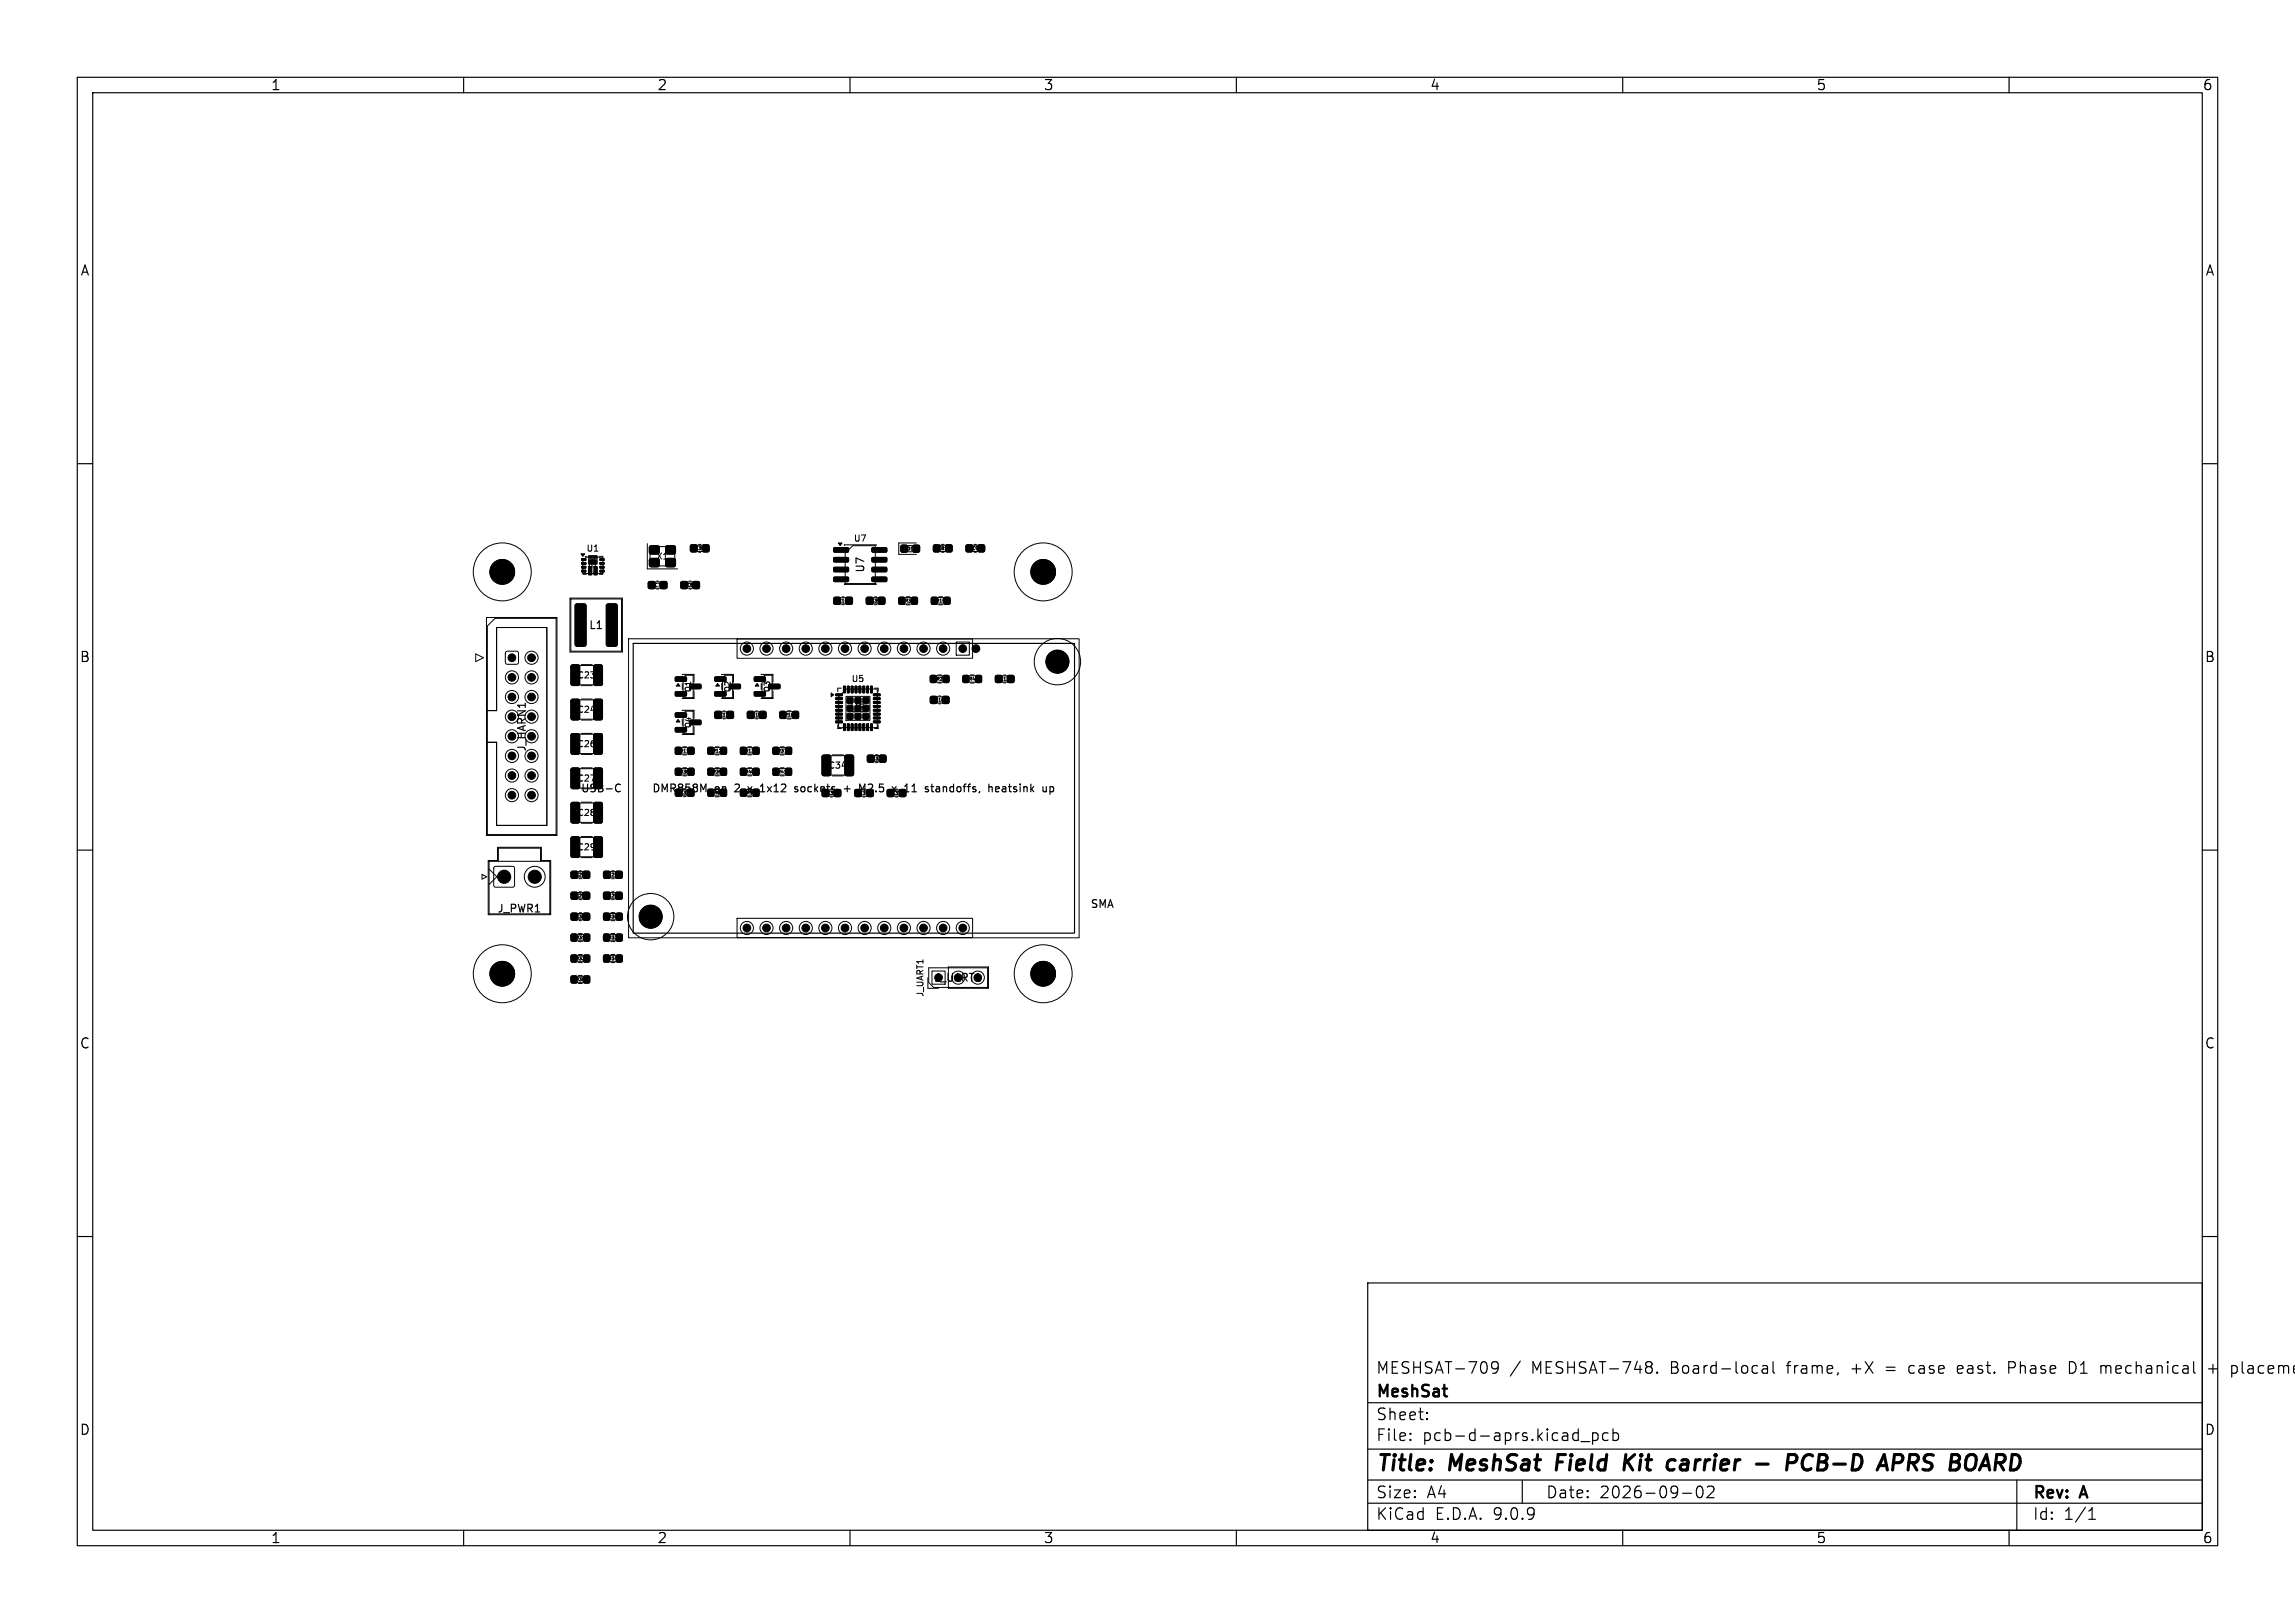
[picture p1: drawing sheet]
<svg xmlns="http://www.w3.org/2000/svg" width="297mm" height="210mm" viewBox="0 0 297 210" stroke-linecap="round" stroke-linejoin="round" font-family="sans-serif">
<defs><g id="words">
<g font-size="2.8">
<text x="178" y="190.9">Title:</text>
<text x="187.7" y="190.9">MeshSat</text>
<text x="202.3" y="190.9">Field</text>
<text x="211.8" y="190.9">Kit</text>
<text x="218.2" y="190.9">carrier</text>
<text x="230.5" y="190.9">-</text>
<text x="235.3" y="190.9">PCB-D</text>
<text x="248.1" y="190.9">APRS</text>
<text x="258" y="190.9">BOARD</text>
</g>
<g font-size="2.1">
<text x="178" y="178">MESHSAT-709</text>
<text x="198.2" y="178">MESHSAT-748.</text>
<text x="216.3" y="178">Board-local</text>
<text x="231.5" y="178">frame,</text>
<text x="240" y="178">+X</text>
<text x="244.5" y="178">=</text>
<text x="247.7" y="178">case</text>
<text x="254.1" y="178">east.</text>
<text x="260.9" y="178">Phase</text>
<text x="268.9" y="178">D1</text>
<text x="273.1" y="178">mechanical</text>
<text x="287.2" y="178">+</text>
<text x="290.3" y="178">placeme</text>
<text x="178" y="184">Sheet:</text>
<text x="178" y="181.2">MeshSat</text>
<text x="178" y="186.7">File:</text>
<text x="184.1" y="186.7">pcb-d-aprs.kicad_pcb</text>
<text x="178" y="196.9">KiCad</text>
<text x="178" y="194.1">Size:</text>
<text x="184.7" y="194.1">A4</text>
<text x="185.7" y="196.9">E.D.A.</text>
<text x="193.3" y="196.9">9.0.9</text>
<text x="200" y="194.1">Date:</text>
<text x="207" y="194.1">2026-09-02</text>
<text x="263" y="194.3">Rev:</text>
<text x="263" y="196.9">Id:</text>
<text x="267.1" y="196.9">1/1</text>
<text x="269.4" y="194.3">A</text>
</g>
<g font-size="1.8">
<text x="35" y="11.9">1</text>
<text x="85" y="11.9">2</text>
<text x="135" y="11.9">3</text>
<text x="185" y="11.9">4</text>
<text x="235" y="11.9">5</text>
<text x="285" y="11.9">6</text>
<text x="10.3" y="35.9">A</text>
<text x="285.4" y="35.9">A</text>
<text x="10.3" y="85.9">B</text>
<text x="285.3" y="85.9">B</text>
<text x="10.3" y="135.9">C</text>
<text x="285.3" y="135.9">C</text>
<text x="10.3" y="185.9">D</text>
<text x="285.3" y="185.9">D</text>
<text x="35" y="199.9">1</text>
<text x="85" y="199.9">2</text>
<text x="135" y="199.9">3</text>
<text x="185" y="199.9">4</text>
<text x="235" y="199.9">5</text>
<text x="285" y="199.9">6</text>
</g>
<g font-size="1.4">
<text x="112" y="74.2" transform="rotate(-90 112 74.2)">U7</text>
<text x="76.1" y="81.6">L1</text>
<text x="109.9" y="92.4">U5</text>
<text x="68.2" y="97.3" transform="rotate(-90 68.2 97.3)">J_HARN1</text>
<text x="75.1" y="102.7">USB-C</text>
<text x="84.3" y="102.7">DMR858M</text>
<text x="92.5" y="102.7">on</text>
<text x="95.3" y="102.7">2</text>
<text x="97.3" y="102.7">x</text>
<text x="99.1" y="102.7">1x12</text>
<text x="103.8" y="102.7">sockets</text>
<text x="110.4" y="102.7">+</text>
<text x="112.6" y="102.7">M2.5</text>
<text x="117.2" y="102.7">x</text>
<text x="119" y="102.7">11</text>
<text x="121.9" y="102.7">standoffs,</text>
<text x="130.4" y="102.7">heatsink</text>
<text x="64.3" y="118.3">J_PWR1</text>
<text x="141.1" y="117.7">SMA</text>
<text x="120.8" y="127.2">J_UART1</text>
</g>
<g font-size="1.1">
<text x="75.8" y="71.5">U1</text>
<text x="110.4" y="70.2">U7</text>
<text x="84.9" y="72.6">X1</text>
<text x="74.7" y="87.9">C23</text>
<text x="110.1" y="88.4">U5</text>
<text x="74.7" y="92.4">C24</text>
<text x="74.7" y="96.8">C26</text>
<text x="74.7" y="101.3">C27</text>
<text x="107.2" y="99.6">C34</text>
<text x="74.7" y="105.7">C28</text>
<text x="74.7" y="110.2">C29</text>
<text x="119.7" y="129.1" transform="rotate(-90 119.7 129.1)">J_UART1</text>
</g>
<g font-size="1">
<text x="89.6" y="89.6" transform="rotate(-90 89.6 89.6)">Q1</text>
<text x="94.7" y="89.6" transform="rotate(-90 94.7 89.6)">Q2</text>
<text x="99.8" y="89.6" transform="rotate(-90 99.8 89.6)">Q3</text>
<text x="89.6" y="94.3" transform="rotate(-90 89.6 94.3)">Q4</text>
</g>
<text font-size=".8" x="76" y="73.6">U1</text>
<g font-size=".6">
<text x="89.9" y="71.2">C38</text>
<text x="117.4" y="71.3">D1</text>
<text x="121.4" y="71.2">FB1</text>
<text x="125.8" y="71.2">C9</text>
<text x="84.7" y="76">C7</text>
<text x="88.9" y="76">C8</text>
<text x="108.5" y="78">C10</text>
<text x="112.7" y="78">C39</text>
<text x="117.1" y="78">R3</text>
<text x="121.1" y="78">R15</text>
<text x="121.2" y="88.1">R2</text>
<text x="125.4" y="88.1">R4</text>
<text x="129.4" y="88.1">C13</text>
<text x="93.1" y="92.8">C17</text>
<text x="97.3" y="92.8">C18</text>
<text x="101.5" y="92.8">R10</text>
<text x="121" y="90.9">C14</text>
<text x="88" y="100.2">R38</text>
<text x="88" y="97.4">R11</text>
<text x="92.2" y="100.2">R39</text>
<text x="92.2" y="97.4">R12</text>
<text x="96.4" y="97.4">R13</text>
<text x="96.4" y="100.2">R40</text>
<text x="100.6" y="100.2">R41</text>
<text x="100.6" y="97.4">R37</text>
<text x="112.8" y="98.5">C33</text>
<text x="88" y="102.9">C32</text>
<text x="92.4" y="102.9">R8</text>
<text x="96.6" y="102.9">R9</text>
<text x="107" y="102.9">C35</text>
<text x="111.2" y="102.9">C36</text>
<text x="115.4" y="102.9">C37</text>
<text x="74.5" y="113.5">C20</text>
<text x="78.7" y="113.5">C21</text>
<text x="74.5" y="118.9">C30</text>
<text x="74.5" y="116.2">C22</text>
<text x="78.7" y="116.2">C25</text>
<text x="78.7" y="118.9">R30</text>
<text x="74.5" y="124.3">R33</text>
<text x="74.5" y="121.6">R31</text>
<text x="78.7" y="124.3">R34</text>
<text x="78.7" y="121.6">R32</text>
<text x="74.5" y="127">R35</text>
</g>
</g></defs>
<g fill="none" stroke="#000" stroke-width=".15">
<path d="M10 10h277v190h-277zM12 12h273v186h-273zM60 10v2M110 10v2M160 10v2M210 10v2M260 10v2M10 60h2M64.2 73.5v1M64.2 73.9h.6M64.8 73.5v1M65.2 73.5h.6l-.3 .3 .3 .1v.5l-.2 .1-.4-.1"/>
<path d="M134.2 73.5v1M134.2 73.9h.6M134.8 73.5v1M135.5 73.4l-.3 .7h.7M135.7 73.8v.7M285 60h2M81.9 83.3h57.2v37.4h-57.2zM10 110h2M79.8 101.5h.3l.2 .1M80.3 102.4l-.2 .1-.3-.1M96.8 101.8l.5 .7M97.3 101.8l-.5 .7"/>
<path d="M98.4 102.5h.6M98.4 101.7l.3-.2v1M103.2 101.8h-.2l-.2 .1 .1 .2 .3 .1v.2h-.4M109.3 102.1h.7M109.6 101.7v.8M111.3 102.5v-1l.3 .7 .3-.7v1M117.3 101.6l.1-.1v1M118 102.5h.6M118.2 101.6l.1-.1v1M120.5 101.8h.3M120.7 102.5h.1M121.2 101.8h.3"/>
<path d="M121.5 102.1h-.2a.2 .2 0 0 0-.2 .2 .2 .2 0 0 0 .2 .2h.2M128.3 101.8l.1 .1v.6M128.8 102.1l.5-.1v-.2h-.3l-.2 .1 .1 .5h.4M130 101.8h-.3M130.1 102.1h-.3a.2 .2 0 0 0-.1 .2 .2 .2 0 0 0 .1 .2h.3M136 101.8h.2l.2 .2-.1 .4-.3 .1M285 110h2M64.2 125.9h.6M64.2 125.5v1M64.8 125.5v1M65.2 126.5h.6M65.2 125.7l.3-.2v1"/>
<path d="M134.2 125.5v1M134.2 125.9h.6M134.8 125.5v1M135.2 125.6l.4-.1 .2 .1v.1l-.6 .8h.6M10 160h2M177 166h108v32h-108zM193.9 176.8l-.3 .3h-.4l-.2-.3v-.3l.2-.2 .4-.1 .2 .1a.99 .99 0 0 1-.3 1.4h-.3M196.7 176.1l-1.2 2M213.5 176.2l.2 .1a.31 .31 0 0 1 .1 .3 .31 .31 0 0 1-.3 .2l.3 .3v.3l-.3 .3M214.5 177.6h-.1l.1 .1M214.5 177.6v.1M228.1 176.8l.1-.1 .5 .1v.9"/>
<path d="M228.7 177.1h-.5a.29 .29 0 0 0-.2 .3 .29 .29 0 0 0 .2 .3l.5-.1M229.5 176.2v1.3l.2 .2M247.1 176.8l-.1 .2 .1 .6M253.5 176.7l-.2 .2v.6l.2 .2M254 177.1l-.7 .1M260 177h.5M260.5 176.2h-.5v1.5M268.4 176.3l-.6-.1v1.5l.6-.1M271.9 176.8a.37 .37 0 0 1 .6 .1M271.9 176.7v1M285 160h2M285.8 177.1h1.2"/>
<path d="M286.4 176.6v1.1M289 176.7l.4 .1 .1 .2v.6l-.3 .1h-.2M60 198v2M110 198v2M160 198v2M177 194.5h108M177 191.5h108M177 187.5h108M177 181.5h108M182.5 186.3h.1l-.1 .1M182.5 186.3v.1M182.5 185.5v.1"/>
<path d="M182.5 185.5h.1l-.1 .1M184.7 183.6v.1M184.7 183.6h-.1l.1 .1M184.7 182.8v.1M184.7 182.8h-.1l.1 .1M197 191.5v3M204.6 186.5h1.1M206.1 185.4v1.5M206.1 185.5l.4-.1 .3 .3v.4l-.1 .2-.2 .1-.4-.1M208.1 185.5l-.4-.1-.3 .3v.4l.1 .2 .2 .1 .4-.1M208.7 185.5l.5-.1 .3 .3v.4l-.2 .2-.1 .1-.5-.1M208.7 184.9v1.5"/>
<path d="M210 198v2M217.7 193.2h1.2M219.7 192.4a.36 .36 0 0 1 .6 .2 .77 .77 0 0 1-.4 1.2 1 1 0 0 1-.2-1.4zM221 192.4l.2-.1h.3a.41 .41 0 0 1 .2 .6l-.8 .9h.9M260 198v2M261 191.5v6.5M270.3 196.6h.9M270.3 195.5l.4-.4v1.5"/>
</g>
<g fill="none" stroke="#000" stroke-width=".4">
<path d="M201.6 188.2l-.2 2M210.4 188.2l-.2 2M210.6 189.1l.7 1.1M211.6 188.2l-1.3 1.2M216.6 188.9l.2 .1M217.6 189.5l-.1 .2v.4M227.3 189.4h1.5M232.4 189.1a.51 .51 0 0 0-.2-.9h-.7l-.3 2M234.6 188.4a.73 .73 0 0 0-1.2 .3 .97 .97 0 0 0 .4 1.5l.6-.2M245.2 188.2h.7l.2 .1a.58 .58 0 0 1-.3 1h-.8M247 189.3h.8M247.2 188.2l-.3 2"/>
<path d="M256.2 190.2l.9-2 .4 2M256.4 189.6h1"/>
</g>
<g fill="none" stroke="#000" stroke-width=".13">
<path d="M63 79.9h9.1v28.2h-9.1zM73.8 77.4h6.7v7h-6.7zM73.9 77.5h6.5v6.8h-6.5zM74.5 78.2l1.1-.1 .2 .2v5.1l-.1 .2h-1l-.3-.1v-5.1zM75.3 72.3h.5v.2h-.5zM75.3 72.8h.5v.2h-.5zM75.3 73.3h.5v.2h-.5zM75.3 73.8h.5v.2h-.5zM75.4 74.3h.5M75.7 72h.2M75.9 72.1h2.1v2.1h-2.6v-1.6zM76.2 73.3h.4v1.1h-.4z"/>
<path d="M76.2 71.9h1.1v1.1h-1.1zM76.9 73.3h.4v1.1h-.4zM77.5 72h.5M77.6 74.3h.4M77.6 73.8h.5l.1 .2h-.5zM77.6 73.3h.5l.1 .2h-.5zM77.6 72.8h.5l.1 .2h-.5zM77.6 72.3h.5l.1 .2h-.5zM78.5 78.2l1.1-.1 .3 .2v5.1l-.2 .2h-1l-.2-.1v-5.1zM83.8 70.3v3.3h3.9M83.9 75.3l.2-.1 .6 .1 .1 .2-.1 .6-.1 .1-.7-.1v-.1zM84.1 72.3h.2h1v.2v.8l-.2 .1-1-.1-.1-.2z"/>
<path d="M84.1 70.7l.2-.1 1 .1v.2v.7l-.2 .1-1-.1-.1-.1zM84.1 70.7h3.2v2.5h-2.6l-.6-.6zM84.3 75.3h1.6v.8h-1.6zM85 75.2h.2M85 76.2h.2M85.5 75.3l.2-.1 .6 .1v.2v.6l-.2 .1-.6-.1-.1-.1zM86.2 72.3h.2h1v.2v.8l-.2 .1-1-.1-.1-.2zM86.2 70.7l.2-.1 1 .1v.2v.7l-.2 .1-1-.1-.1-.1zM88.2 75.3l.1-.1 .6 .1 .1 .2-.1 .6-.1 .1-.6-.1-.1-.1zM88.5 75.3h1.6v.8h-1.6zM89.2 75.2h.3M89.2 76.2h.3"/>
<path d="M89.4 70.5h.2h.6v.2v.7h-.2h-.6l-.1-.2zM89.7 75.3l.2-.1 .6 .1v.2v.6l-.2 .1-.6-.1-.1-.1zM89.8 70.6h1.6v.8h-1.6zM90.4 70.4h.3M90.4 71.5h.3M90.9 70.5h.2h.6l.1 .2-.1 .7h-.1h-.7v-.2zM107.9 70.9h1.8l.1 .1v.4l-.1 .1-1.7-.1-.1-.1zM107.9 72.2l1.8-.1 .1 .2v.3l-.1 .1h-1.7l-.1-.1zM107.9 73.4h1.8l.1 .1v.4l-.1 .1h-1.7l-.1-.2zM107.9 74.7h1.8l.1 .1v.4l-.1 .1h-1.7l-.1-.2zM107.9 77.3h.2h.6l.1 .2-.1 .6-.1 .1-.7-.1v-.1zM108.3 77.3h1.6v.8h-1.6z"/>
<path d="M109 77.2h.2M109 78.3h.2M109.3 70.6v-.1h4.1v.1M109.3 75.5v.1h4.1v-.1M109.5 77.3h.2h.6v.2v.6l-.2 .1-.6-.1-.1-.1zM110.4 70.6h2.9v4.9h-3.9v-3.9zM112.2 77.3h.1h.6l.1 .2-.1 .6-.1 .1-.6-.1-.1-.1zM112.5 77.3h1.6v.8h-1.6zM112.9 74.7h1.8l.1 .1v.4l-.2 .1h-1.7l-.1-.2zM112.9 73.4h1.8l.1 .1v.4l-.2 .1h-1.7l-.1-.2zM112.9 72.2l1.8-.1 .1 .2v.3l-.2 .1h-1.7l-.1-.1zM112.9 70.9h1.8l.1 .1v.4l-.2 .1-1.7-.1-.1-.1z"/>
<path d="M113.2 77.2h.3M113.2 78.3h.3M113.7 77.3h.2h.6v.2v.6l-.2 .1-.6-.1-.1-.1zM116.4 77.3h.6v.9h-.6zM116.6 70.6h.8v.8h-.8zM116.7 77.3h1.6v.9h-1.6zM117.3 77.2h.5M117.3 78.3h.5M117.3 70.6h1.3v.8h-1.6v-.5zM118 77.3h.7v.9h-.7zM118.2 70.6h.8v.8h-.8zM118.6 70.3h-2.3v1.4h2.3"/>
<path d="M120.6 77.3h.7v.9h-.7zM120.8 70.5h.8v.9h-.8zM120.9 77.3h1.6v.9h-1.6zM121.2 70.6h1.6v.8h-1.6zM121.5 77.2h.5M121.5 78.3h.5M121.8 70.4h.4M121.8 71.5h.4M122.2 77.3h.7v.9h-.7zM122.4 70.5h.8v.9h-.8zM125.1 70.5h.1h.6l.1 .2-.1 .7h-.1h-.6l-.1-.2zM125.4 70.6h1.6v.8h-1.6z"/>
<path d="M126.1 70.4h.3M126.1 71.5h.3M126.6 70.5h.2h.6v.2v.7h-.2h-.6l-.1-.2zM61.6 84.6l1 .5-1 .5zM63 92h1.3v-10.8h6.5v25.6h-6.5v-10.7h-1.3M63.1 81l1-1h7.9v28h-8.9zM65.5 84.3h.1h1.4l.1 .2-.1 1.4-.2 .1-1.3-.1-.1-.2zM73.9 95l.9-.1 .2 .2v2.3l-.1 .2h-.8l-.2-.1v-2.3zM73.9 99.4h.9l.2 .1v2.3l-.1 .2-.8 .1-.2-.2v-2.3zM73.9 90.5h.9l.2 .1v2.3l-.1 .2-.8 .1-.2-.2v-2.3zM73.9 86.1l.9-.1 .2 .2v2.3l-.1 .2h-.8l-.2-.1v-2.3zM74.3 95h3.2v2.5h-3.2z"/>
<path d="M74.3 99.5h3.2v2.5h-3.2zM74.3 90.6h3.2v2.5h-3.2zM74.3 86.1h3.2v2.5h-3.2zM75.2 94.9h1.4M75.2 97.6h1.4M75.2 99.4h1.4M75.2 90.5h1.4M75.2 93.2h1.4M75.2 86h1.4M75.2 88.7h1.4M76.9 95l.8-.1 .3 .2v2.3l-.2 .2h-.7l-.3-.1v-2.3zM76.9 99.4h.8l.3 .1v2.3l-.2 .2-.7 .1-.3-.2v-2.3z"/>
<path d="M76.9 90.5h.8l.3 .1v2.3l-.2 .2-.7 .1-.3-.2v-2.3zM76.9 86.1l.8-.1 .3 .2v2.3l-.2 .2h-.7l-.3-.1v-2.3zM81.3 82.7h58.4v38.6h-58.4zM87.4 92.3l1.4-.1 .1 .2-.1 .3-.1 .1h-1.2l-.1-.1zM87.4 94.2l1.4-.1 .1 .2-.1 .3-.1 .1h-1.2l-.1-.1zM87.4 87.6h1.4l.1 .1-.1 .4-.1 .1h-1.2l-.1-.2zM87.4 89.5h1.4l.1 .1-.1 .4-.1 .1h-1.2l-.1-.2zM87.4 99.4h.7v.9h-.7zM87.4 96.7h.7v.9h-.7zM87.8 99.5h1.6v.8h-1.6zM87.8 96.7h1.6v.9h-1.6zM88.3 87.3h1.5v1"/>
<path d="M88.3 92l1.5-.1v1M88.3 88.4v.8M88.3 93.1v.8M88.4 97.7h.4M88.4 99.3h.4M88.4 96.6h.4M88.4 92.4l.3-.4h1v2.9h-1.3zM88.4 87.7l.3-.3h1v2.9h-1.3zM88.9 97.3h.2M89.1 99.4h.7v.9h-.7zM89.1 96.7h.7v.9h-.7zM89.3 93.2h1.3l.1 .1v.4l-.1 .1h-1.3v-.2z"/>
<path d="M89.3 88.6l1.3-.1 .1 .2v.3l-.1 .1h-1.3v-.1zM89.8 89.4v1l-1.5-.1M89.8 94v1h-1.5M91.6 99.4h.7v.9h-.7zM91.6 96.7h.7v.9h-.7zM92 99.5h1.6v.8h-1.6zM92 96.7h1.6v.9h-1.6zM92.5 87.6h1.4l.1 .1v.4l-.2 .1h-1.2l-.1-.2zM92.5 89.5h1.4l.1 .1v.4l-.2 .1h-1.2l-.1-.2zM92.6 92.1l.1-.1 .6 .1 .1 .2-.1 .6-.1 .1-.6-.1-.1-.1zM92.6 97.7h.5M92.6 99.3h.5"/>
<path d="M92.6 96.6h.5M92.9 92.1h1.6v.8h-1.6zM93.3 99.4h.7v.9h-.7zM93.3 96.7h.7v.9h-.7zM93.4 87.3h1.5v1M93.4 88.4v.8M93.5 87.7l.3-.3h1v2.9h-1.3zM93.6 92h.3M93.6 93h.3M94.1 92.1l.2-.1 .6 .1v.2v.6l-.2 .1-.6-.1-.1-.1zM94.4 88.6l1.3-.1 .1 .2v.3l-.1 .1h-1.2l-.1-.1zM94.9 89.4v1l-1.5-.1"/>
<path d="M95.4 82.7h30.5v2.5h-30.5zM95.9 96.7h.6v.9h-.6zM95.9 99.4h.6v.9h-.6zM96.2 96.7h1.6v.9h-1.6zM96.2 99.5h1.6v.8h-1.6zM96.8 92.1l.1-.1 .6 .1 .1 .2-.1 .6-.1 .1-.6-.1-.1-.1zM96.8 97.7h.5M96.8 99.3h.5M96.8 96.6h.5M97.1 92.1h1.6v.8h-1.6zM97.5 96.7h.7v.9h-.7zM97.5 99.4h.7v.9h-.7z"/>
<path d="M97.6 87.6h1.4l.1 .1v.4l-.2 .1h-1.2l-.1-.2zM97.6 89.5h1.4l.1 .1v.4l-.2 .1h-1.2l-.1-.2zM97.8 92h.3M97.8 93h.3M98.3 92.1l.2-.1 .6 .1v.2v.6l-.2 .1-.6-.1-.1-.1zM98.5 87.3h1.5v1M98.5 88.4v.8M98.6 87.7l.3-.3h1v2.9h-1.3zM99.5 88.6l1.4-.1v.2v.3l-.1 .1h-1.2l-.1-.1zM100 89.4v1l-1.5-.1M100.1 99.4h.7v.9h-.7zM100.1 96.7h.7v.9h-.7z"/>
<path d="M100.4 99.5h1.6v.8h-1.6zM100.4 96.7h1.6v.9h-1.6zM101 92.1h.7v.8h-.7zM101 97.7h.5M101 99.3h.5M101 96.6h.5M101.3 92.1h1.6v.8h-1.6zM101.7 99.4h.7v.9h-.7zM101.7 96.7h.7v.9h-.7zM101.9 92h.5M101.9 93h.5M102.6 92.1h.7v.8h-.7z"/>
<path d="M106.4 97.8l.9-.1 .2 .1v2.3l-.1 .3h-.8l-.2-.2v-2.3zM106.8 97.8h3.2v2.5h-3.2zM107.7 97.7h1.4M108.2 89.8h.8v.2h-.8zM108.2 90.3h.8v.2h-.8zM108.2 90.8h.8v.2h-.8zM108.2 91.3h.8v.2h-.8zM108.2 91.8h.8v.2h-.8zM108.2 92.3h.8v.2h-.8zM108.2 92.8h.8v.2h-.8zM108.2 93.3h.8v.2h-.8zM108.4 93.8v.5h.5"/>
<path d="M108.5 90.2l1-1h4v5h-5zM108.9 89h-.5v.5M109.2 93.7h.2v.8h-.2zM109.2 88.8h.2v.9l-.2-.1zM109.4 97.8l.8-.1 .3 .1v2.3l-.2 .3h-.7l-.3-.2v-2.3zM109.5 90.1h3.1v3.1h-3.1zM109.7 93.7h.2v.8h-.2zM109.7 88.8h.2v.9l-.2-.1zM110.2 93.7h.2v.8h-.2zM110.2 88.8h.2v.9l-.2-.1zM110.7 93.7h.2v.8h-.2zM110.7 88.8h.2v.9l-.2-.1z"/>
<path d="M111.2 93.7h.2v.8h-.2zM111.2 88.8h.2v.9l-.2-.1zM111.7 93.7h.2v.8h-.2zM111.7 88.8h.2v.9l-.2-.1zM112.2 93.7h.2v.8h-.2zM112.2 88.8h.2v.9l-.2-.1zM112.3 97.8l.2-.1 .6 .1v.1v.7h-.2h-.6l-.1-.2zM112.7 97.8h1.6v.8h-1.6zM112.7 93.7h.2v.8h-.2zM112.7 88.8h.2v.9l-.2-.1zM113 93.3h.9v.2h-.8zM113 92.8h.9v.2h-.8z"/>
<path d="M113 92.3h.9v.2h-.8zM113 91.8h.9v.2h-.8zM113 91.3h.9v.2h-.8zM113 90.8h.9v.2h-.8zM113 90.3h.9v.2h-.8zM113 89.8h.9v.2h-.8zM113.2 89h.4v.5M113.3 97.7h.3M113.3 98.7h.3M113.6 93.8v.5h-.4M113.8 97.8l.2-.1 .6 .1 .1 .1-.1 .7h-.1h-.7v-.2zM120.4 87.4h.7v.9h-.7z"/>
<path d="M120.4 90.2l.2-.1 .6 .1 .1 .1-.1 .7h-.1h-.7v-.2zM120.8 90.2h1.6v.8h-1.6zM120.8 87.4h1.6v.9h-1.6zM121.4 87.3h.4M121.4 88.4h.4M121.5 90.1h.2M121.5 91.1h.2M122 90.2l.2-.1 .6 .1v.1v.7h-.2h-.6l-.1-.2zM122.1 87.4h.7v.9h-.7zM123.7 83.1h1.7v1.7h-1.7zM124.6 87.4h.7v.9h-.7zM125 87.4h1.6v.9h-1.6z"/>
<path d="M125.6 87.3h.5M125.6 88.4h.5M126.3 87.4h.7v.9h-.7zM128.9 87.4h.1h.6l.1 .2-.1 .7h-.1h-.6l-.1-.2zM129.2 87.5h1.6v.8h-1.6zM129.9 87.3h.3M129.9 88.4h.3M130.4 87.4h.2h.6v.2v.7h-.2h-.6l-.1-.2zM62.4 113.2l.6 .3-.6 .3zM63.3 111.5h7.9v6.8h-7.9zM63.3 112.5l1 1-1 1M64 112.2l.1-.1h2.2l.2 .1 .1 .2v2.2l-.1 .1-.2 .1h-2.2l-.1-.1-.1-.1v-2.2z"/>
<path d="M64.4 109.6h5.7v1.7h1.2v7.1h-8.1v-7.1h1.2zM64.5 111.5v-1.7h5.5v1.7M73.9 112.8l.2-.1 .6 .1 .1 .1-.1 .7-.1 .1-.7-.1v-.2zM73.9 118.2l.2-.1 .6 .1 .1 .2-.1 .6-.1 .1-.7-.1v-.1zM73.9 115.5l.2-.1 .6 .1 .1 .2-.1 .6-.1 .1-.7-.1v-.1zM73.9 108.3h.9l.2 .1v2.3l-.1 .2-.8 .1-.2-.2v-2.3zM73.9 103.9l.9-.1 .2 .2v2.3l-.1 .2h-.8l-.2-.1v-2.3zM74.3 112.8h1.6v.8h-1.6zM74.3 118.2h1.6v.8h-1.6zM74.3 115.5h1.6v.8h-1.6zM74.3 108.4h3.2v2.5h-3.2zM74.3 103.9h3.2v2.5h-3.2z"/>
<path d="M75 112.7h.2M75 113.7h.2M75 118.1h.2M75 119.1h.2M75 115.4h.2M75 116.4h.2M75.2 108.3h1.4M75.2 111h1.4M75.2 103.8h1.4M75.2 106.5h1.4M75.5 112.8l.2-.1 .6 .1v.1v.7l-.2 .1-.6-.1-.1-.2zM75.5 118.2l.2-.1 .6 .1v.2v.6l-.2 .1-.6-.1-.1-.1z"/>
<path d="M75.5 115.5l.2-.1 .6 .1v.2v.6l-.2 .1-.6-.1-.1-.1zM76.9 108.3h.8l.3 .1v2.3l-.2 .2-.7 .1-.3-.2v-2.3zM76.9 103.9l.8-.1 .3 .2v2.3l-.2 .2h-.7l-.3-.1v-2.3zM78.1 118.2h.7v.8h-.7zM78.2 112.8l.1-.1 .6 .1 .1 .1-.1 .7-.1 .1-.6-.1-.1-.2zM78.2 115.5l.1-.1 .6 .1 .1 .2-.1 .6-.1 .1-.6-.1-.1-.1zM78.5 112.8h1.6v.8h-1.6zM78.5 115.5h1.6v.8h-1.6zM78.5 118.2h1.6v.8h-1.6zM79.1 118.1h.5M79.1 119.1h.5M79.2 112.7h.3"/>
<path d="M79.2 113.7h.3M79.2 115.4h.3M79.2 116.4h.3M79.6 113.4h.2M79.7 112.8l.2-.1 .6 .1v.1v.7l-.2 .1-.6-.1-.1-.2zM79.7 115.5l.2-.1 .6 .1v.2v.6l-.2 .1-.6-.1-.1-.1zM79.8 118.2h.7v.8h-.7zM88.4 100.4h.4M91.6 102.2h.7v.8h-.7zM92 102.2h1.6v.8h-1.6zM92.6 100.4h.5M95.4 118.8h30.5v2.5h-30.5z"/>
<path d="M95.9 102.2h.6v.8h-.6zM96.2 102.2h1.6v.8h-1.6zM96.8 100.4h.5M96.8 103.1h.5M96.8 102.1h.5M101 100.4h.5M101.5 100h.2M107.7 100.4h1.4M111 102.2h1.6v.8h-1.6zM111.7 102.1h.3M111.7 103.1h.3M112.2 102.2l.2-.1 .6 .1v.2v.6l-.2 .1-.6-.1-.1-.1z"/>
<path d="M115.2 102.2h1.6v.8h-1.6zM116.4 102.2l.2-.1 .6 .1v.2v.6l-.2 .1-.6-.1-.1-.1zM73.9 126.3h.7v.9h-.7zM73.9 123.6h.7v.8h-.7zM73.9 120.9h.7v.8h-.7zM74.3 126.3h1.6v.9h-1.6zM74.3 123.6h1.6v.8h-1.6zM74.3 120.9h1.6v.8h-1.6zM74.9 126.2h.4M74.9 127.3h.4M74.9 123.5h.4M74.9 124.6h.4"/>
<path d="M74.9 120.8h.4M74.9 121.8h.4M75.4 121.5h.2M75.6 126.3h.7v.9h-.7zM75.6 123.6h.7v.8h-.7zM75.6 120.9h.7v.8h-.7zM78.1 123.6h.7v.8h-.7zM78.1 120.9h.7v.8h-.7zM78.5 123.6h1.6v.8h-1.6zM78.5 120.9h1.6v.8h-1.6zM79.1 123.5h.5M79.1 124.6h.5"/>
<path d="M79.1 120.8h.5M79.1 121.8h.5M79.8 123.6h.7v.8h-.7zM79.8 120.9h.7v.8h-.7zM120.1 127.9h1.4M120.2 125.2h7.6v2.6h-7l-.6-.7zM120.6 125.7h1.7v1.7h-1.7zM122.7 125.1h5.2v2.8h-5.2z"/>
<circle cx="65" cy="74" r="1.6"/>
<circle cx="65" cy="74" r="3.7"/>
<circle cx="76.7" cy="72.1" r=".25"/>
<circle cx="135" cy="74" r="3.7"/>
<circle cx="135" cy="74" r="1.6"/>
<circle cx="66.2" cy="97.8" r=".85"/>
<circle cx="66.2" cy="95.3" r=".85"/>
<circle cx="66.2" cy="92.7" r=".85"/>
<circle cx="66.2" cy="87.6" r=".85"/>
<circle cx="66.2" cy="90.2" r=".85"/>
<circle cx="68.8" cy="95.3" r=".85"/>
<circle cx="68.8" cy="85.1" r=".85"/>
<circle cx="68.8" cy="97.8" r=".85"/>
<circle cx="68.8" cy="87.6" r=".85"/>
<circle cx="68.8" cy="90.2" r=".85"/>
<circle cx="68.8" cy="92.7" r=".85"/>
<circle cx="96.7" cy="83.9" r=".85"/>
<circle cx="99.2" cy="83.9" r=".85"/>
<circle cx="101.7" cy="83.9" r=".85"/>
<circle cx="104.3" cy="83.9" r=".85"/>
<circle cx="106.8" cy="83.9" r=".85"/>
<circle cx="109.4" cy="83.9" r=".85"/>
<circle cx="111.9" cy="83.9" r=".85"/>
<circle cx="114.4" cy="83.9" r=".85"/>
<circle cx="117" cy="83.9" r=".85"/>
<circle cx="119.5" cy="83.9" r=".85"/>
<circle cx="122.1" cy="83.9" r=".85"/>
<circle cx="136.8" cy="85.6" r="3"/>
<circle cx="136.8" cy="85.6" r="1.5"/>
<circle cx="136.8" cy="85.6" r="1.45"/>
<circle cx="66.2" cy="100.3" r=".85"/>
<circle cx="66.2" cy="102.9" r=".85"/>
<circle cx="68.8" cy="102.9" r=".85"/>
<circle cx="68.8" cy="100.3" r=".85"/>
<circle cx="69.2" cy="113.4" r="1.35"/>
<circle cx="84.2" cy="118.6" r="3"/>
<circle cx="84.2" cy="118.6" r="1.5"/>
<circle cx="84.2" cy="118.6" r="1.45"/>
<circle cx="65" cy="126" r="1.6"/>
<circle cx="65" cy="126" r="3.7"/>
<circle cx="96.7" cy="120.1" r=".85"/>
<circle cx="99.2" cy="120.1" r=".85"/>
<circle cx="101.7" cy="120.1" r=".85"/>
<circle cx="104.3" cy="120.1" r=".85"/>
<circle cx="106.8" cy="120.1" r=".85"/>
<circle cx="109.4" cy="120.1" r=".85"/>
<circle cx="111.9" cy="120.1" r=".85"/>
<circle cx="114.4" cy="120.1" r=".85"/>
<circle cx="117" cy="120.1" r=".85"/>
<circle cx="119.5" cy="120.1" r=".85"/>
<circle cx="122.1" cy="120.1" r=".85"/>
<circle cx="124" cy="126.5" r=".85"/>
<circle cx="124.6" cy="120.1" r=".85"/>
<circle cx="126.5" cy="126.5" r=".85"/>
<circle cx="135" cy="126" r="3.7"/>
<circle cx="135" cy="126" r="1.6"/>
</g>
<g fill="#000" stroke="#000" stroke-width=".13">
<path d="M74.5 78.2l1.1-.1 .2 .2v5.1l-.1 .2h-1l-.3-.1v-5.1zM75.3 72.3h.5v.2h-.5zM75.3 72.8h.5v.2h-.5zM75.3 73.3h.5v.2h-.5zM75.3 73.8h.5v.2h-.5zM75.2 71.7h.5l-.3 .3zM76.2 73.4l.3 .1v.8h-.3zM76.2 72h.3v.2h-.3zM76.2 72.4h1v.5h-.9zM76.9 73.4l.3 .1v.8h-.3zM77 72h.2v.2h-.2zM77.6 73.8h.5l.1 .2h-.5z"/>
<path d="M77.6 73.3h.5l.1 .2h-.5zM77.6 72.8h.5l.1 .2h-.5zM77.6 72.3h.5l.1 .2h-.5zM78.5 78.2l1.1-.1 .3 .2v5.1l-.2 .2h-1l-.2-.1v-5.1zM83.9 75.3l.2-.1 .6 .1 .1 .2-.1 .6-.1 .1-.7-.1v-.1zM84.1 72.3h.2h1v.2v.8l-.2 .1-1-.1-.1-.2zM84.1 70.7l.2-.1 1 .1v.2v.7l-.2 .1-1-.1-.1-.1zM85.5 75.3l.2-.1 .6 .1v.2v.6l-.2 .1-.6-.1-.1-.1zM86.2 72.3h.2h1v.2v.8l-.2 .1-1-.1-.1-.2zM86.2 70.7l.2-.1 1 .1v.2v.7l-.2 .1-1-.1-.1-.1zM88.2 75.3l.1-.1 .6 .1 .1 .2-.1 .6-.1 .1-.6-.1-.1-.1zM89.4 70.5h.2h.6v.2v.7h-.2h-.6l-.1-.2z"/>
<path d="M89.7 75.3l.2-.1 .6 .1v.2v.6l-.2 .1-.6-.1-.1-.1zM90.9 70.5h.2h.6l.1 .2-.1 .7h-.1h-.7v-.2zM107.9 70.9h1.8l.1 .1v.4l-.1 .1-1.7-.1-.1-.1zM107.9 72.2l1.8-.1 .1 .2v.3l-.1 .1h-1.7l-.1-.1zM107.9 73.4h1.8l.1 .1v.4l-.1 .1h-1.7l-.1-.2zM107.9 74.7h1.8l.1 .1v.4l-.1 .1h-1.7l-.1-.2zM107.9 77.3h.2h.6l.1 .2-.1 .6-.1 .1-.7-.1v-.1zM108.5 70.3h.5l-.3 .3zM109.5 77.3h.2h.6v.2v.6l-.2 .1-.6-.1-.1-.1zM112.2 77.3h.1h.6l.1 .2-.1 .6-.1 .1-.6-.1-.1-.1zM112.9 74.7h1.8l.1 .1v.4l-.2 .1h-1.7l-.1-.2zM112.9 73.4h1.8l.1 .1v.4l-.2 .1h-1.7l-.1-.2z"/>
<path d="M112.9 72.2l1.8-.1 .1 .2v.3l-.2 .1h-1.7l-.1-.1zM112.9 70.9h1.8l.1 .1v.4l-.2 .1-1.7-.1-.1-.1zM113.7 77.3h.2h.6v.2v.6l-.2 .1-.6-.1-.1-.1zM116.4 77.3h.6v.9h-.6zM116.6 70.6h.8v.8h-.8zM118 77.3h.7v.9h-.7zM118.2 70.6h.8v.8h-.8zM120.6 77.3h.7v.9h-.7zM120.8 70.5h.8v.9h-.8zM122.2 77.3h.7v.9h-.7zM122.4 70.5h.8v.9h-.8zM125.1 70.5h.1h.6l.1 .2-.1 .7h-.1h-.6l-.1-.2z"/>
<path d="M126.6 70.5h.2h.6v.2v.7h-.2h-.6l-.1-.2zM73.9 95l.9-.1 .2 .2v2.3l-.1 .2h-.8l-.2-.1v-2.3zM73.9 99.4h.9l.2 .1v2.3l-.1 .2-.8 .1-.2-.2v-2.3zM73.9 90.5h.9l.2 .1v2.3l-.1 .2-.8 .1-.2-.2v-2.3zM73.9 86.1l.9-.1 .2 .2v2.3l-.1 .2h-.8l-.2-.1v-2.3zM76.9 95l.8-.1 .3 .2v2.3l-.2 .2h-.7l-.3-.1v-2.3zM76.9 99.4h.8l.3 .1v2.3l-.2 .2-.7 .1-.3-.2v-2.3zM76.9 90.5h.8l.3 .1v2.3l-.2 .2-.7 .1-.3-.2v-2.3zM76.9 86.1l.8-.1 .3 .2v2.3l-.2 .2h-.7l-.3-.1v-2.3zM87.4 99.4h.7v.9h-.7zM87.4 92.3l1.4-.1 .1 .2-.1 .3-.1 .1h-1.2l-.1-.1zM87.4 94.2l1.4-.1 .1 .2-.1 .3-.1 .1h-1.2l-.1-.1z"/>
<path d="M87.4 96.7h.7v.9h-.7zM87.4 87.6h1.4l.1 .1-.1 .4-.1 .1h-1.2l-.1-.2zM87.4 89.5h1.4l.1 .1-.1 .4-.1 .1h-1.2l-.1-.2zM87.8 93.1l.2 .3h-.5zM87.8 88.4l.2 .4h-.5zM89.1 99.4h.7v.9h-.7zM89.1 96.7h.7v.9h-.7zM89.3 93.2h1.3l.1 .1v.4l-.1 .1h-1.3v-.2zM89.3 88.6l1.3-.1 .1 .2v.3l-.1 .1h-1.3v-.1zM91.6 99.4h.7v.9h-.7zM91.6 96.7h.7v.9h-.7zM92.5 87.6h1.4l.1 .1v.4l-.2 .1h-1.2l-.1-.2z"/>
<path d="M92.5 89.5h1.4l.1 .1v.4l-.2 .1h-1.2l-.1-.2zM92.6 92.1l.1-.1 .6 .1 .1 .2-.1 .6-.1 .1-.6-.1-.1-.1zM92.9 88.4l.2 .4h-.5zM93.3 99.4h.7v.9h-.7zM93.3 96.7h.7v.9h-.7zM94.1 92.1l.2-.1 .6 .1v.2v.6l-.2 .1-.6-.1-.1-.1zM94.4 88.6l1.3-.1 .1 .2v.3l-.1 .1h-1.2l-.1-.1zM95.9 96.7h.6v.9h-.6zM95.9 99.4h.6v.9h-.6zM96.8 92.1l.1-.1 .6 .1 .1 .2-.1 .6-.1 .1-.6-.1-.1-.1zM97.5 96.7h.7v.9h-.7zM97.5 99.4h.7v.9h-.7z"/>
<path d="M97.6 87.6h1.4l.1 .1v.4l-.2 .1h-1.2l-.1-.2zM97.6 89.5h1.4l.1 .1v.4l-.2 .1h-1.2l-.1-.2zM98 88.4l.2 .4h-.5zM98.3 92.1l.2-.1 .6 .1v.2v.6l-.2 .1-.6-.1-.1-.1zM99.5 88.6l1.4-.1v.2v.3l-.1 .1h-1.2l-.1-.1zM100.1 99.4h.7v.9h-.7zM100.1 96.7h.7v.9h-.7zM101 92.1h.7v.8h-.7zM101.7 99.4h.7v.9h-.7zM101.7 96.7h.7v.9h-.7zM102.6 92.1h.7v.8h-.7zM106.4 97.8l.9-.1 .2 .1v2.3l-.1 .3h-.8l-.2-.2v-2.3z"/>
<path d="M107.6 89.7l.3 .2-.3 .2zM108.2 89.8h.8v.2h-.8zM108.2 90.3h.8v.2h-.8zM108.2 90.8h.8v.2h-.8zM108.2 91.3h.8v.2h-.8zM108.2 91.8h.8v.2h-.8zM108.2 92.3h.8v.2h-.8zM108.2 92.8h.8v.2h-.8zM108.2 93.3h.8v.2h-.8zM109.2 93.7h.2v.8h-.2zM109.2 88.8h.2v.9l-.2-.1zM109.4 97.8l.8-.1 .3 .1v2.3l-.2 .3h-.7l-.3-.2v-2.3z"/>
<path d="M109.6 90.3h.8v.7h-.8zM109.6 92.3h.8v.7h-.8zM109.7 93.7h.2v.8h-.2zM109.7 88.8h.2v.9l-.2-.1zM110.2 93.7h.2v.8h-.2zM110.2 88.8h.2v.9l-.2-.1zM110.7 90.3h.7v.7h-.7zM110.7 92.3h.7v.7h-.7zM110.7 93.7h.2v.8h-.2zM110.7 88.8h.2v.9l-.2-.1zM111.2 93.7h.2v.8h-.2zM111.2 88.8h.2v.9l-.2-.1z"/>
<path d="M111.7 90.3h.7v.7h-.7zM111.7 91.3h.7v.7h-.7zM111.7 92.3h.7v.7h-.7zM111.7 93.7h.2v.8h-.2zM111.7 88.8h.2v.9l-.2-.1zM112.2 93.7h.2v.8h-.2zM112.2 88.8h.2v.9l-.2-.1zM112.3 97.8l.2-.1 .6 .1v.1v.7h-.2h-.6l-.1-.2zM112.7 93.7h.2v.8h-.2zM112.7 88.8h.2v.9l-.2-.1zM113 93.3h.9v.2h-.8zM113 92.8h.9v.2h-.8z"/>
<path d="M113 92.3h.9v.2h-.8zM113 91.8h.9v.2h-.8zM113 91.3h.9v.2h-.8zM113 90.8h.9v.2h-.8zM113 90.3h.9v.2h-.8zM113 89.8h.9v.2h-.8zM113.8 97.8l.2-.1 .6 .1 .1 .1-.1 .7h-.1h-.7v-.2zM120.4 90.2l.2-.1 .6 .1 .1 .1-.1 .7h-.1h-.7v-.2zM120.4 87.4h.7v.9h-.7zM122 90.2l.2-.1 .6 .1v.1v.7h-.2h-.6l-.1-.2zM122.1 87.4h.7v.9h-.7zM124.6 87.4h.7v.9h-.7z"/>
<path d="M126.3 87.4h.7v.9h-.7zM128.9 87.4h.1h.6l.1 .2-.1 .7h-.1h-.6l-.1-.2zM130.4 87.4h.2h.6v.2v.7h-.2h-.6l-.1-.2zM73.9 108.3h.9l.2 .1v2.3l-.1 .2-.8 .1-.2-.2v-2.3zM73.9 103.9l.9-.1 .2 .2v2.3l-.1 .2h-.8l-.2-.1v-2.3zM73.9 112.8l.2-.1 .6 .1 .1 .1-.1 .7-.1 .1-.7-.1v-.2zM73.9 118.2l.2-.1 .6 .1 .1 .2-.1 .6-.1 .1-.7-.1v-.1zM73.9 115.5l.2-.1 .6 .1 .1 .2-.1 .6-.1 .1-.7-.1v-.1zM75.5 112.8l.2-.1 .6 .1v.1v.7l-.2 .1-.6-.1-.1-.2zM75.5 118.2l.2-.1 .6 .1v.2v.6l-.2 .1-.6-.1-.1-.1zM75.5 115.5l.2-.1 .6 .1v.2v.6l-.2 .1-.6-.1-.1-.1zM76.9 108.3h.8l.3 .1v2.3l-.2 .2-.7 .1-.3-.2v-2.3z"/>
<path d="M76.9 103.9l.8-.1 .3 .2v2.3l-.2 .2h-.7l-.3-.1v-2.3zM78.2 112.8l.1-.1 .6 .1 .1 .1-.1 .7-.1 .1-.6-.1-.1-.2zM78.2 115.5l.1-.1 .6 .1 .1 .2-.1 .6-.1 .1-.6-.1-.1-.1zM78.1 118.2h.7v.8h-.7zM79.7 112.8l.2-.1 .6 .1v.1v.7l-.2 .1-.6-.1-.1-.2zM79.7 115.5l.2-.1 .6 .1v.2v.6l-.2 .1-.6-.1-.1-.1zM79.8 118.2h.7v.8h-.7zM91.6 102.2h.7v.8h-.7zM95.9 102.2h.6v.8h-.6zM112.2 102.2l.2-.1 .6 .1v.2v.6l-.2 .1-.6-.1-.1-.1zM116.4 102.2l.2-.1 .6 .1v.2v.6l-.2 .1-.6-.1-.1-.1zM73.9 126.3h.7v.9h-.7z"/>
<path d="M73.9 123.6h.7v.8h-.7zM73.9 120.9h.7v.8h-.7zM75.6 126.3h.7v.9h-.7zM75.6 123.6h.7v.8h-.7zM75.6 120.9h.7v.8h-.7zM78.1 123.6h.7v.8h-.7zM78.1 120.9h.7v.8h-.7zM79.8 123.6h.7v.8h-.7zM79.8 120.9h.7v.8h-.7z"/>
<circle cx="65" cy="74" r="1.6"/>
<circle cx="76.7" cy="72.1" r=".1"/>
<circle cx="135" cy="74" r="1.6"/>
<circle cx="66.2" cy="85.1" r=".5"/>
<circle cx="66.2" cy="87.6" r=".5"/>
<circle cx="66.2" cy="95.3" r=".5"/>
<circle cx="66.2" cy="90.2" r=".5"/>
<circle cx="66.2" cy="97.8" r=".5"/>
<circle cx="66.2" cy="92.7" r=".5"/>
<circle cx="68.8" cy="90.2" r=".5"/>
<circle cx="68.8" cy="85.1" r=".5"/>
<circle cx="68.8" cy="87.6" r=".5"/>
<circle cx="68.8" cy="92.7" r=".5"/>
<circle cx="68.8" cy="95.3" r=".5"/>
<circle cx="68.8" cy="97.8" r=".5"/>
<circle cx="96.7" cy="83.9" r=".5"/>
<circle cx="99.2" cy="83.9" r=".5"/>
<circle cx="101.7" cy="83.9" r=".5"/>
<circle cx="104.3" cy="83.9" r=".5"/>
<circle cx="106.8" cy="83.9" r=".5"/>
<circle cx="109.4" cy="83.9" r=".5"/>
<circle cx="111.9" cy="83.9" r=".5"/>
<circle cx="114.4" cy="83.9" r=".5"/>
<circle cx="117" cy="83.9" r=".5"/>
<circle cx="119.5" cy="83.9" r=".5"/>
<circle cx="122.1" cy="83.9" r=".5"/>
<circle cx="124.6" cy="83.9" r=".5"/>
<circle cx="126.3" cy="83.9" r=".5"/>
<circle cx="136.8" cy="85.6" r="1.45"/>
<circle cx="65.2" cy="113.4" r=".85"/>
<circle cx="66.2" cy="100.3" r=".5"/>
<circle cx="66.2" cy="102.9" r=".5"/>
<circle cx="68.8" cy="102.9" r=".5"/>
<circle cx="68.8" cy="100.3" r=".5"/>
<circle cx="69.2" cy="113.4" r=".85"/>
<circle cx="84.2" cy="118.6" r="1.45"/>
<circle cx="65" cy="126" r="1.6"/>
<circle cx="96.7" cy="120.1" r=".5"/>
<circle cx="99.2" cy="120.1" r=".5"/>
<circle cx="101.7" cy="120.1" r=".5"/>
<circle cx="104.3" cy="120.1" r=".5"/>
<circle cx="106.8" cy="120.1" r=".5"/>
<circle cx="109.4" cy="120.1" r=".5"/>
<circle cx="111.9" cy="120.1" r=".5"/>
<circle cx="114.4" cy="120.1" r=".5"/>
<circle cx="117" cy="120.1" r=".5"/>
<circle cx="119.5" cy="120.1" r=".5"/>
<circle cx="122.1" cy="120.1" r=".5"/>
<circle cx="124.6" cy="120.1" r=".5"/>
<circle cx="135" cy="126" r="1.6"/>
</g>
<use href="#words"/>
</svg>
